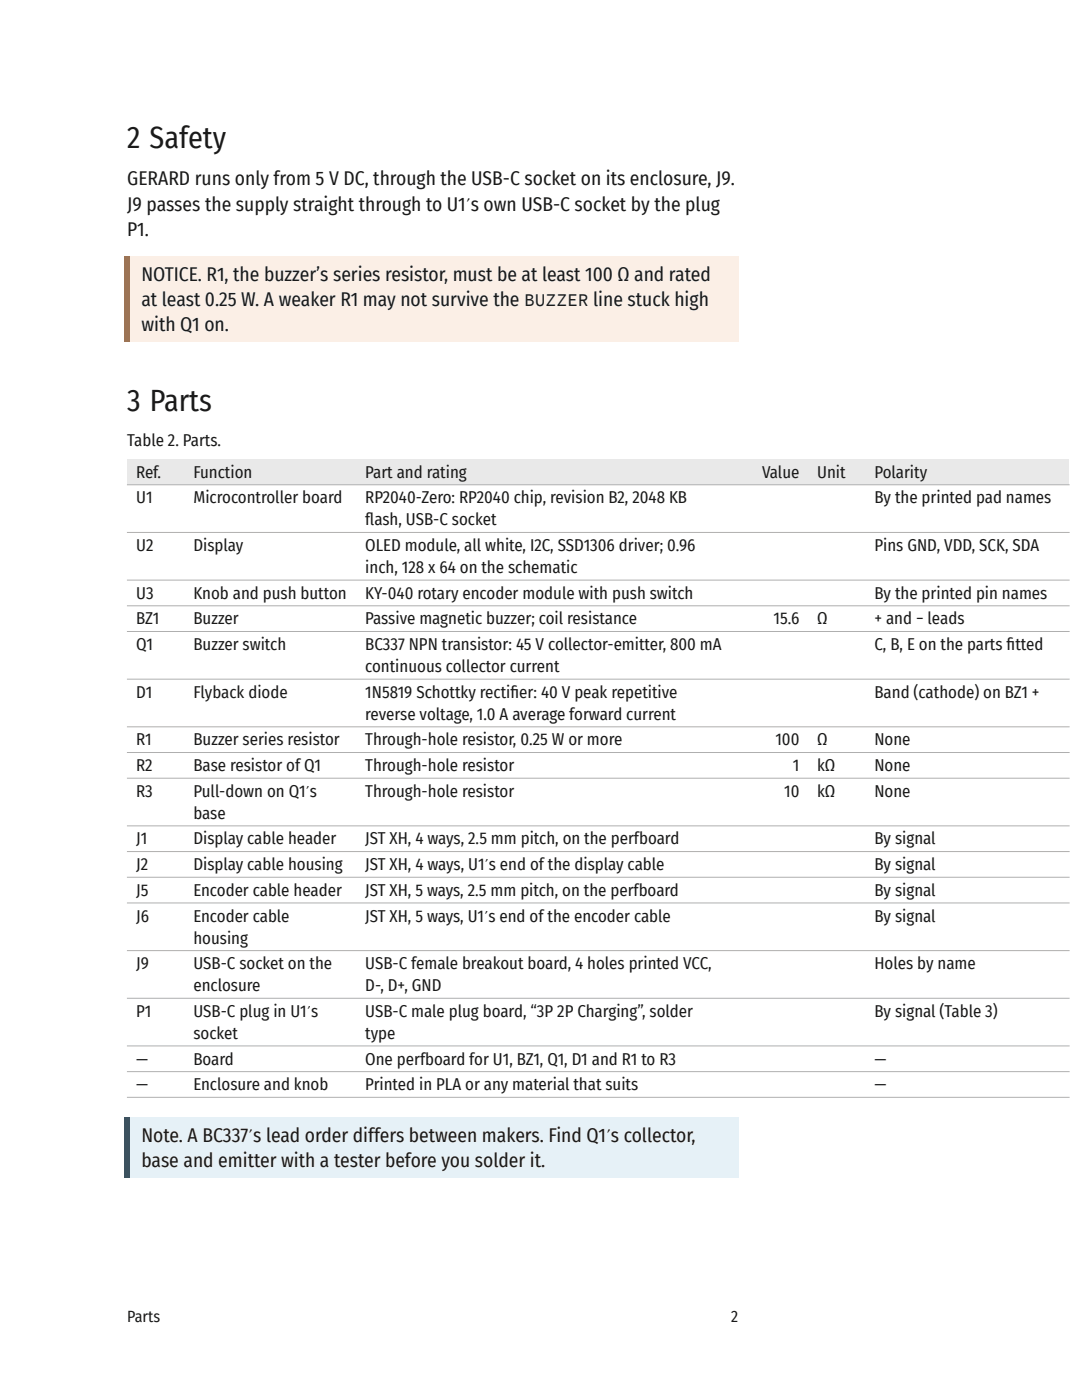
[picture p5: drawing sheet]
<svg xmlns="http://www.w3.org/2000/svg" width="216mm" height="279mm" viewBox="0 0 216 279" stroke-linecap="round" stroke-linejoin="round" font-family="sans-serif">
<defs><g id="words">
<g font-size="6" fill="#1a1a1a">
<text x="25.4" y="29.5">2 Safety</text>
<text x="25.4" y="82">3 Parts</text>
</g>
<g font-size="3.9" fill="#1a1a1a">
<text x="25.4" y="37">GERARD runs only from 5 V DC, through the USB-C socket on its enclosure, J9.</text>
<text x="25.4" y="42.1">J9 passes the supply straight through to U1′s own USB-C socket by the plug</text>
<text x="25.4" y="47.1">P1.</text>
<text x="28.2" y="56">NOTICE. R1, the buzzer’s series resistor, must be at least 100 Ω and rated</text>
<text x="28.2" y="61.1">at least 0.25 W. A weaker R1 may not survive the BUZZER line stuck high</text>
<text x="28.2" y="66.2">with Q1 on.</text>
<text x="28.2" y="227.9">Note. A BC337′s lead order differs between makers. Find Q1′s collector,</text>
<text x="28.2" y="232.9">base and emitter with a tester before you solder it.</text>
</g>
<g font-size="3.4" fill="#1a1a1a">
<text x="25.4" y="89.1">Table 2. Parts.</text>
<text x="27.2" y="95.3">Ref.</text>
<text x="38.6" y="95.3">Function</text>
<text x="72.9" y="95.3">Part and rating</text>
<text x="152.1" y="95.3">Value</text>
<text x="163.1" y="95.3">Unit</text>
<text x="174.5" y="95.3">Polarity</text>
<text x="27.2" y="100.5">U1</text>
<text x="38.6" y="100.5">Microcontroller board</text>
<text x="72.9" y="100.5">RP2040-Zero: RP2040 chip, revision B2, 2048 KB</text>
<text x="174.5" y="100.5">By the printed pad names</text>
<text x="72.9" y="104.9">f</text>
<text x="72.9" y="104.9">lash, USB-C socket</text>
<text x="27.2" y="110">U2</text>
<text x="38.6" y="110">Display</text>
<text x="72.9" y="110">OLED module, all white, I2C, SSD1306 driver; 0.96</text>
<text x="174.5" y="110">Pins GND, VDD, SCK, SDA</text>
<text x="27.2" y="119.5">U3</text>
<text x="38.6" y="119.5">Knob and push button</text>
<text x="72.9" y="114.4">inch, 128 x 64 on the schematic</text>
<text x="72.9" y="119.5">KY-040 rotary encoder module with push switch</text>
<text x="174.5" y="119.5">By the printed pin names</text>
<text x="27.2" y="124.6">BZ1</text>
<text x="38.6" y="124.6">Buzzer</text>
<text x="72.9" y="124.6">Passive magnetic buzzer; coil resistance</text>
<text x="154.3" y="124.6">15.6</text>
<text x="163.1" y="124.6">Ω</text>
<text x="174.5" y="124.6">+ and − leads</text>
<text x="27.2" y="129.7">Q1</text>
<text x="38.6" y="129.7">Buzzer switch</text>
<text x="72.9" y="129.7">BC337 NPN transistor: 45 V collector-emitter, 800 mA</text>
<text x="174.5" y="129.7">C, B, E on the parts f</text>
<text x="200.9" y="129.7">itted</text>
<text x="72.9" y="134.1">continuous collector current</text>
<text x="27.2" y="139.3">D1</text>
<text x="38.6" y="139.3">Flyback diode</text>
<text x="72.9" y="139.3">1N5819 Schottky rectif</text>
<text x="72.9" y="143.6">reverse voltage, 1.0 A average forward current</text>
<text x="101.8" y="139.3">ier: 40 V peak repetitive</text>
<text x="174.5" y="139.3">Band (cathode) on BZ1 +</text>
<text x="27.2" y="148.8">R1</text>
<text x="38.6" y="148.8">Buzzer series resistor</text>
<text x="72.9" y="148.8">Through-hole resistor, 0.25 W or more</text>
<text x="154.7" y="148.8">100</text>
<text x="163.1" y="148.8">Ω</text>
<text x="174.5" y="148.8">None</text>
<text x="27.2" y="153.9">R2</text>
<text x="38.6" y="153.9">Base resistor of Q1</text>
<text x="72.9" y="153.9">Through-hole resistor</text>
<text x="158.2" y="153.9">1</text>
<text x="163.1" y="153.9">kΩ</text>
<text x="174.5" y="153.9">None</text>
<text x="27.2" y="159">R3</text>
<text x="38.6" y="159">Pull-down on Q1′s</text>
<text x="72.9" y="159">Through-hole resistor</text>
<text x="156.5" y="159">10</text>
<text x="163.1" y="159">kΩ</text>
<text x="174.5" y="159">None</text>
<text x="38.6" y="163.4">base</text>
<text x="27.2" y="168.5">J1</text>
<text x="27.2" y="173.7">J2</text>
<text x="38.6" y="168.5">Display cable header</text>
<text x="38.6" y="173.7">Display cable housing</text>
<text x="72.9" y="168.5">JST XH, 4 ways, 2.5 mm pitch, on the perfboard</text>
<text x="72.9" y="173.7">JST XH, 4 ways, U1′s end of the display cable</text>
<text x="174.5" y="168.5">By signal</text>
<text x="174.5" y="173.7">By signal</text>
<text x="27.2" y="178.8">J5</text>
<text x="38.6" y="178.8">Encoder cable header</text>
<text x="72.9" y="178.8">JST XH, 5 ways, 2.5 mm pitch, on the perfboard</text>
<text x="174.5" y="178.8">By signal</text>
<text x="27.2" y="183.9">J6</text>
<text x="38.6" y="183.9">Encoder cable</text>
<text x="72.9" y="183.9">JST XH, 5 ways, U1′s end of the encoder cable</text>
<text x="174.5" y="183.9">By signal</text>
<text x="38.6" y="188.3">housing</text>
<text x="27.2" y="193.4">J9</text>
<text x="38.6" y="193.4">USB-C socket on the</text>
<text x="38.6" y="197.8">enclosure</text>
<text x="72.9" y="193.4">USB-C female breakout board, 4 holes printed VCC,</text>
<text x="72.9" y="197.8">D-, D+, GND</text>
<text x="174.5" y="193.4">Holes by name</text>
<text x="27.2" y="202.9">P1</text>
<text x="38.6" y="202.9">USB-C plug in U1′s</text>
<text x="72.9" y="202.9">USB-C male plug board, “3P 2P Charging”, solder</text>
<text x="174.5" y="202.9">By signal (Table 3)</text>
<text x="38.6" y="207.3">socket</text>
<text x="72.9" y="207.3">type</text>
<text x="27.2" y="212.5">—</text>
<text x="38.6" y="212.5">Board</text>
<text x="72.9" y="212.5">One perfboard for U1, BZ1, Q1, D1 and R1 to R3</text>
<text x="174.5" y="212.5">—</text>
<text x="27.2" y="217.6">—</text>
<text x="38.6" y="217.6">Enclosure and knob</text>
<text x="72.9" y="217.6">Printed in PLA or any material that suits</text>
<text x="174.5" y="217.6">—</text>
</g>
<g font-size="3.2" fill="#1a1a1a">
<text x="25.4" y="263.8">Parts</text>
<text x="145.9" y="263.8">2</text>
</g>
</g></defs>
<path d="M25.4 51.2h121.9v17.1h-121.9z" fill="#fbefe6"/>
<path d="M24.9 51.2h1v17.1h-1z" fill="#d55e00"/>
<g fill="#e9e9e9">
<path d="M25.4 91.6h11.4v5.2h-11.4z"/>
<path d="M36.8 91.6h34.3v5.2h-34.3z"/>
<path d="M71.1 91.6h74.9v5.2h-74.9z"/>
<path d="M146 91.6h15.3v5.2h-15.3z"/>
<path d="M161.3 91.6h11.4v5.2h-11.4z"/>
<path d="M172.7 91.6h40.7v5.2h-40.7z"/>
</g>
<g fill="none" stroke="#afafaf" stroke-width=".2">
<path d="M25.3 96.8h188.1M25.3 106.3h188.1M25.3 115.8h188.1M25.3 120.9h188.1M25.3 126h188.1M25.3 135.5h188.1M25.3 145.1h188.1M25.3 150.2h188.1M25.3 155.3h188.1M25.3 164.8h188.1M25.3 169.9h188.1M25.3 175.1h188.1"/>
<path d="M25.3 180.2h188.1M25.3 189.7h188.1M25.3 199.2h188.1M25.3 208.7h188.1M25.3 213.9h188.1M25.3 219h188.1"/>
</g>
<path d="M25.4 223.1h121.9v11.9h-121.9z" fill="#e6f1f7"/>
<path d="M24.9 223.1h1v11.9h-1z" fill="#0072b2"/>
<use href="#words"/>
</svg>
